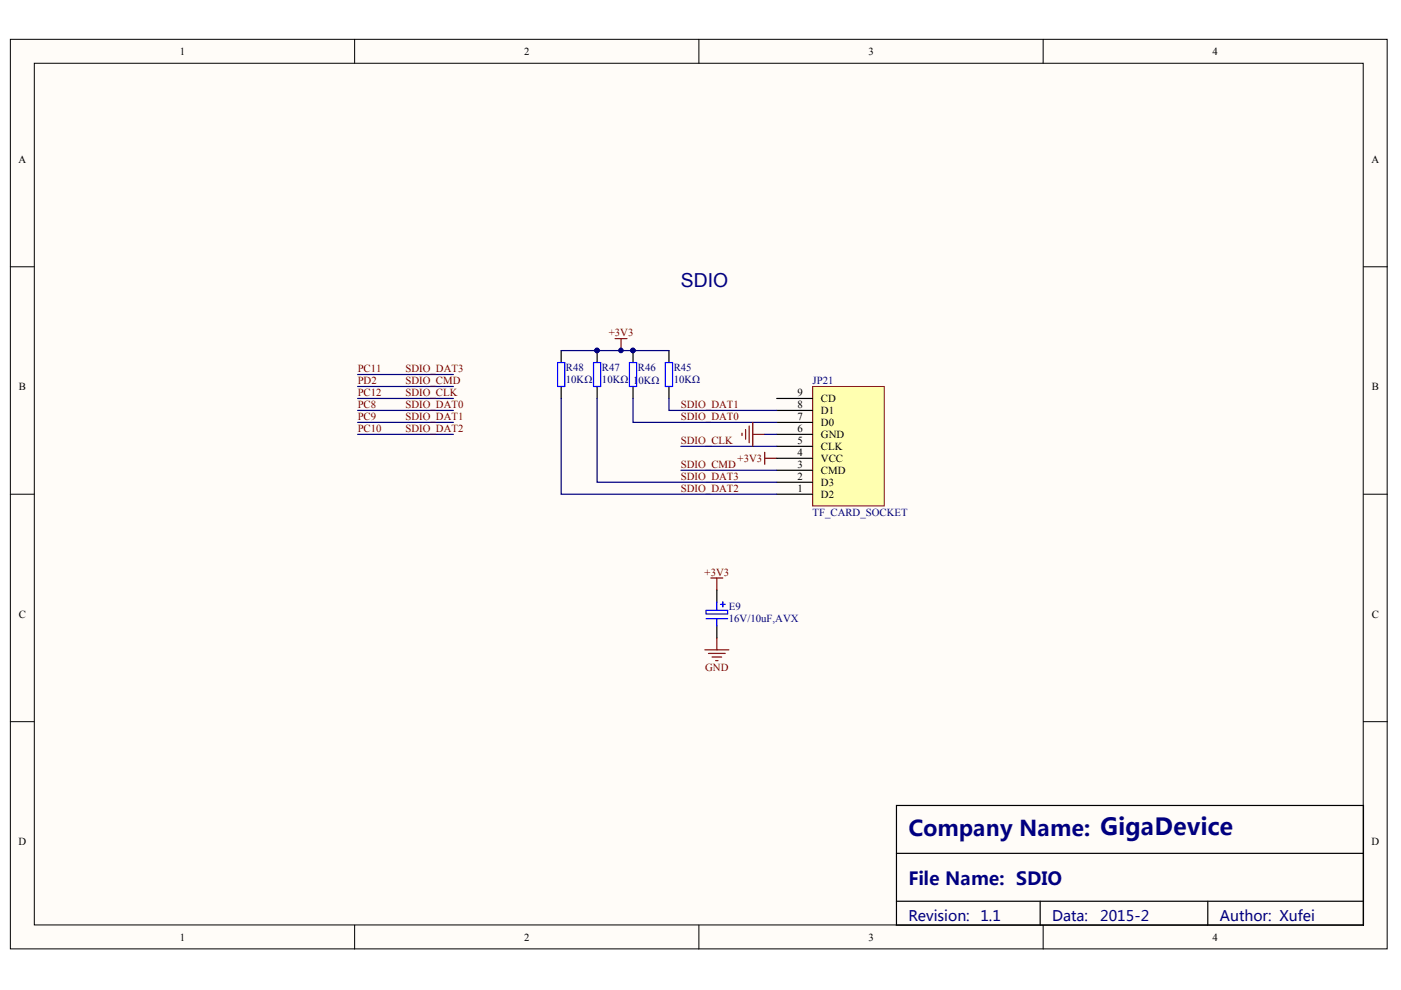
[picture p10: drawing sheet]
<svg xmlns="http://www.w3.org/2000/svg" width="297mm" height="210mm" viewBox="0 0 297 210" stroke-linecap="round" stroke-linejoin="round" font-family="sans-serif">
<defs><g id="words">
<text font-size="4.6" fill="#000080" x="192.6" y="177.2">Company Name: GigaDevice</text>
<text font-size="4.1" fill="#000080" x="144.4" y="60.8">SDIO</text>
<text font-size="3.8" fill="#000080" x="192.6" y="187.6">File Name: SDIO</text>
<g font-size="3.1" fill="#000080">
<text x="192.6" y="195.4">Revision:</text>
<text x="207.9" y="195.4">1.1</text>
<text x="223.1" y="195.4">Data:</text>
<text x="233.2" y="195.4">2015-2</text>
<text x="258.6" y="195.4">Author: Xufei</text>
</g>
<g font-size="2.3">
<text x="38.1" y="11.6">1</text>
<text x="111.1" y="11.6">2</text>
<text x="184.1" y="11.6">3</text>
<text x="257.1" y="11.6">4</text>
<text x="3.9" y="34.5">A</text>
<text x="290.8" y="34.5">A</text>
<text x="4" y="82.7">B</text>
<text x="169.1" y="84">9</text>
<text x="290.9" y="82.7">B</text>
<text x="169.1" y="89.1">7</text>
<text x="169.1" y="86.5">8</text>
<text x="174.1" y="87.8">D1</text>
<text x="174.1" y="85.3">CD</text>
<text x="169.1" y="94.1">5</text>
<text x="169.1" y="91.6">6</text>
<text x="174.1" y="95.4">CLK</text>
<text x="174.1" y="92.9">GND</text>
<text x="174.1" y="90.3">D0</text>
<text x="169.1" y="101.7">2</text>
<text x="169.1" y="99.2">3</text>
<text x="169.1" y="96.7">4</text>
<text x="174.1" y="100.5">CMD</text>
<text x="174.1" y="97.9">VCC</text>
<text x="169.1" y="104.3">1</text>
<text x="174.1" y="105.6">D2</text>
<text x="174.1" y="103">D3</text>
<text x="4" y="131">C</text>
<text x="290.9" y="131">C</text>
<text x="3.9" y="179.1">D</text>
<text x="290.8" y="179.1">D</text>
<text x="38.1" y="199.5">1</text>
<text x="111.1" y="199.5">2</text>
<text x="184.1" y="199.5">3</text>
<text x="257.1" y="199.5">4</text>
</g>
<g font-size="2.3" fill="#800000">
<text x="129.1" y="71.3">+3V3</text>
<text x="75.8" y="81.5">PD2</text>
<text x="75.8" y="84">PC12</text>
<text x="75.8" y="78.9">PC11</text>
<text x="86" y="78.9">SDIO_DAT3</text>
<text x="86" y="81.5">SDIO_CMD</text>
<text x="86" y="84">SDIO_CLK</text>
<text x="75.8" y="86.5">PC8</text>
<text x="75.8" y="89.1">PC9</text>
<text x="86" y="86.5">SDIO_DAT0</text>
<text x="86" y="89.1">SDIO_DAT1</text>
<text x="144.4" y="89.1">SDIO_DAT0</text>
<text x="144.4" y="86.5">SDIO_DAT1</text>
<text x="75.8" y="91.6">PC10</text>
<text x="86" y="91.6">SDIO_DAT2</text>
<text x="144.4" y="94.1">SDIO_CLK</text>
<text x="144.4" y="101.7">SDIO_DAT3</text>
<text x="144.4" y="99.2">SDIO_CMD</text>
<text x="156.4" y="97.9">+3V3</text>
<text x="144.4" y="104.3">SDIO_DAT2</text>
<text x="149.4" y="122">+3V3</text>
<text x="149.5" y="142.4">GND</text>
</g>
<g font-size="2.3" fill="#000080">
<text x="120" y="78.7">R48</text>
<text x="120" y="81.2">10KΩ</text>
<text x="127.6" y="78.7">R47</text>
<text x="127.6" y="81.2">10KΩ</text>
<text x="134.2" y="81.5">10KΩ</text>
<text x="135.2" y="78.7">R46</text>
<text x="142.8" y="78.7">R45</text>
<text x="142.8" y="81.2">10KΩ</text>
<text x="172.3" y="81.5">JP21</text>
<text x="172.3" y="109.4">TF_CARD_SOCKET</text>
<text x="154.5" y="129.4">E9</text>
<text x="154.5" y="132">16V/10uF,AVX</text>
</g>
</g></defs>
<g fill="#fffcf8" stroke="#000" stroke-width=".21">
<path d="M2.2 8.3h291.9v192.9h-291.9z"/>
<path d="M7.3 13.4h281.7v182.7h-281.7z"/>
</g>
<path d="M75.2 8.3v5.1M148.2 8.3v5.1M221.2 8.3v5.1M2.2 56.6h5.1M289.1 56.6h5.1M2.2 104.8h5.1M289.1 104.8h5.1M2.2 153h5.1M289.1 153h5.1M75.2 196.2v5M148.2 196.2v5M221.2 196.2v5" fill="none" stroke="#000" stroke-width=".21"/>
<g fill="none" stroke="#000" stroke-width=".25">
<path d="M119 74.3v2.6M126.6 74.3v2.6M134.2 74.3v2.6M141.8 74.3v2.6M119 81.9v2.6M126.6 81.9v2.6M134.2 81.9v2.6M141.8 81.9v2.6M152 125.1v2.5M152 132.7v2.5M190.1 170.8h99v25.4h-99zM190.1 180.9h99"/>
<path d="M190.1 191.1h99M220.5 191.1v5.1M256.1 191.1v5.1"/>
</g>
<path d="M118.2 76.9h1.5v5h-1.5zM125.8 76.9h1.6v5h-1.6zM133.5 76.9h1.5v5h-1.5zM141.1 76.9h1.5v5h-1.5zM149.7 129.4h4.6v.8h-4.6zM149.7 131.2h4.6M152 127.6v1.8M152 131.2v1.5M152.7 128.1h1.1M153.3 127.6v1" fill="none" stroke="#00f" stroke-width=".25"/>
<g fill="#000080" stroke="#000080" stroke-width=".21">
<circle cx="126.6" cy="74.3" r=".48"/>
<circle cx="134.2" cy="74.3" r=".48"/>
</g>
<path d="M162.1 95.9v2.5M162.1 97.2h2.6M149.4 137.8h5.1M150.2 138.5h3.6M150.7 122.6h2.6M151 139.3h2M152 122.6v2.5M152 135.2v2.6M151.7 140.1h.5" fill="none" stroke="#800000" stroke-width=".25"/>
<path d="M75.8 79.4h20.3M75.8 81.9h20.3M75.8 84.5h20.3M75.8 87h20.3M75.8 89.6h20.3M75.8 92.1h20.3" fill="none" stroke="#000080" stroke-width=".25"/>
<path d="M172.3 81.9h15.2v25.4h-15.2z" fill="#ffffb0" stroke="#800000" stroke-width=".21"/>
<path d="M164.7 99.7h7.6M164.7 97.2h7.6M164.7 94.6h7.6M164.7 92.1h7.6M164.7 89.6h7.6M164.7 87h7.6M164.7 84.5h7.6M164.7 104.8h7.6M164.7 102.2h7.6" fill="none" stroke="#000" stroke-width=".25"/>
<path d="M119 74.3h22.8M119 84.5v20.3h45.7M126.6 84.5v17.7h38.1M134.2 84.5v5.1h30.5M141.8 84.5v2.5h22.9M144.4 99.7h20.3M144.4 94.6h20.3M162.1 92.1h2.6" fill="none" stroke="#000080" stroke-width=".25"/>
<path d="M130.4 71.8h2.5M131.7 71.8v2.5M157.3 91.8v.6M158.1 91.1v2M158.8 90.3v3.6M159.6 89.6v5M159.6 92.1h2.5" fill="none" stroke="#800000" stroke-width=".25"/>
<circle cx="131.6" cy="74.3" r=".48" fill="#000080" stroke="#000080" stroke-width=".21"/>
<use href="#words"/>
</svg>
